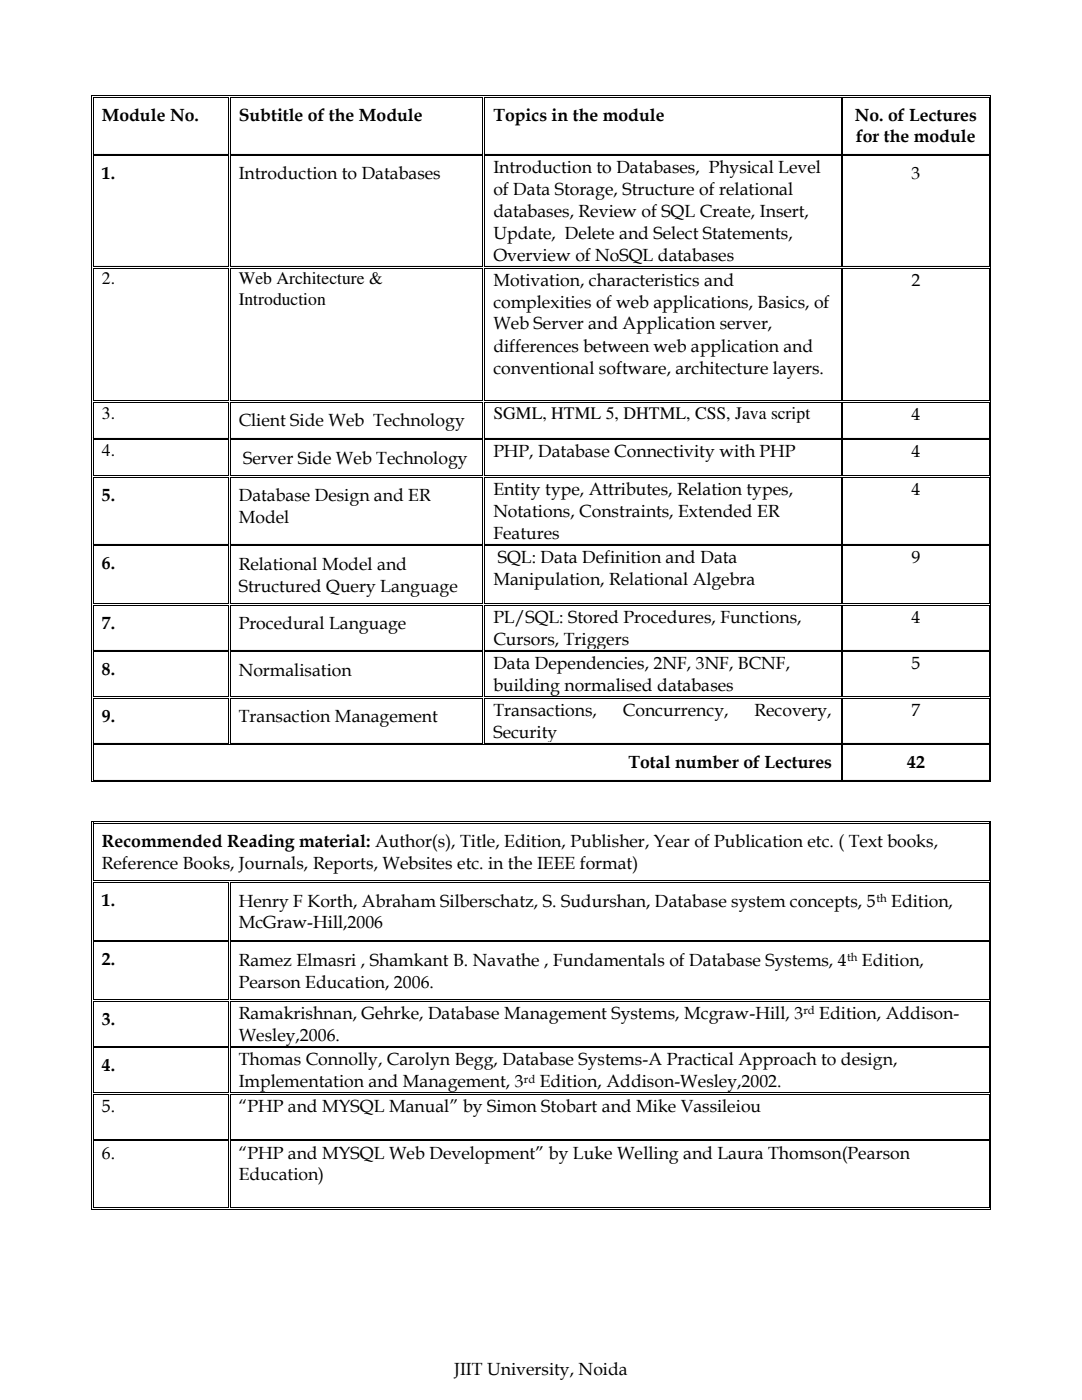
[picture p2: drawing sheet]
<svg xmlns="http://www.w3.org/2000/svg" width="216mm" height="279mm" viewBox="0 0 216 279" stroke-linecap="round" stroke-linejoin="round" font-family="sans-serif">
<defs><g id="words">
<g font-size="3.5">
<text x="20.3" y="24.2">Module No.</text>
<text x="47.6" y="24.2">Subtitle of the Module</text>
<text x="98.4" y="24.2">Topics in the module</text>
<text x="170.6" y="24.2">No. of Lectures</text>
<text x="170.8" y="28.4">for the module</text>
<text x="20.3" y="35.7">1.</text>
<text x="47.6" y="35.8">Introduction to Databases</text>
<text x="98.4" y="34.6">Introduction to Databases, Physical Level</text>
<text x="181.9" y="35.8">3</text>
<text x="98.4" y="39">of Data Storage, Structure of relational</text>
<text x="98.4" y="43.3">databases, Review of SQL Create, Insert,</text>
<text x="98.4" y="47.7">Update, Delete and Select Statements,</text>
<text x="98.4" y="52.1">Overview of NoSQL databases</text>
<text x="20.3" y="56.8">2.</text>
<text x="47.6" y="56.8">Web Architecture &amp;</text>
<text x="98.4" y="57">Motivation, characteristics and</text>
<text x="181.9" y="57">2</text>
<text x="47.6" y="60.8">Introduction</text>
<text x="98.4" y="61.4">complexities of web applications, Basics, of</text>
<text x="98.4" y="65.8">Web Server and Application server,</text>
<text x="98.4" y="70.2">differences between web application and</text>
<text x="98.4" y="74.6">conventional software, architecture layers.</text>
<text x="20.3" y="83.6">3.</text>
<text x="98.4" y="83.6">SGML, HTML 5, DHTML, CSS, Java script</text>
<text x="181.9" y="83.8">4</text>
<text x="47.6" y="85.1">Client Side Web Technology</text>
<text x="20.3" y="91.1">4.</text>
<text x="48.5" y="92.6">Server Side Web Technology</text>
<text x="98.4" y="91.3">PHP, Database Connectivity with PHP</text>
<text x="181.9" y="91.3">4</text>
<text x="20.3" y="99.9">5.</text>
<text x="47.6" y="100">Database Design and ER</text>
<text x="98.4" y="98.7">Entity type, Attributes, Relation types,</text>
<text x="181.9" y="98.7">4</text>
<text x="47.6" y="104.4">Model</text>
<text x="98.4" y="103.1">Notations, Constraints, Extended ER</text>
<text x="98.4" y="107.5">Features</text>
<text x="20.3" y="113.6">6.</text>
<text x="47.6" y="113.7">Relational Model and</text>
<text x="99.3" y="112.4">SQL: Data Definition and Data</text>
<text x="181.9" y="112.4">9</text>
<text x="47.6" y="118.1">Structured Query Language</text>
<text x="98.4" y="116.8">Manipulation, Relational Algebra</text>
<text x="20.3" y="125.5">7.</text>
<text x="47.6" y="125.5">Procedural Language</text>
<text x="98.4" y="124.3">PL/SQL: Stored Procedures, Functions,</text>
<text x="181.9" y="124.3">4</text>
<text x="98.4" y="128.7">Cursors, Triggers</text>
<text x="20.3" y="134.8">8.</text>
<text x="47.6" y="134.8">Normalisation</text>
<text x="98.4" y="133.6">Data Dependencies, 2NF, 3NF, BCNF,</text>
<text x="98.4" y="137.9">building normalised databases</text>
<text x="181.9" y="133.6">5</text>
<text x="98.4" y="142.9">Transactions,</text>
<text x="124.3" y="142.9">Concurrency,</text>
<text x="150.6" y="142.9">Recovery,</text>
<text x="181.9" y="142.9">7</text>
<text x="20.3" y="144">9.</text>
<text x="47.6" y="144.1">Transaction Management</text>
<text x="98.4" y="147.3">Security</text>
<text x="125.4" y="153.4">Total number of Lectures</text>
<text x="181" y="153.4">42</text>
<text x="20.3" y="169.1">Recommended Reading material: Author(s), Title, Edition, Publisher, Year of Publication etc. ( Text books,</text>
<text x="20.3" y="173.5">Reference Books, Journals, Reports, Websites etc. in the IEEE format)</text>
<text x="20.3" y="180.8">1.</text>
<text x="47.6" y="180.9">Henry F Korth, Abraham Silberschatz, S. Sudurshan, Database system concepts, 5</text>
<text x="47.6" y="185.3">McGraw-Hill,2006</text>
<text x="177.8" y="180.9">Edition,</text>
<text x="20.3" y="192.6">2.</text>
<text x="47.6" y="192.7">Ramez Elmasri , Shamkant B. Navathe , Fundamentals of Database Systems, 4</text>
<text x="47.6" y="197.1">Pearson Education, 2006.</text>
<text x="172" y="192.7">Edition,</text>
<text x="47.6" y="203.3">Ramakrishnan, Gehrke, Database Management Systems, Mcgraw-Hill, 3</text>
<text x="163.5" y="203.3">Edition, Addison-</text>
<text x="20.3" y="204.5">3.</text>
<text x="47.6" y="207.7">Wesley,2006.</text>
<text x="20.3" y="213.8">4.</text>
<text x="47.6" y="212.6">Thomas Connolly, Carolyn Begg, Database Systems-A Practical Approach to design,</text>
<text x="20.3" y="221.9">5.</text>
<text x="47.6" y="217">Implementation and Management, 3</text>
<text x="47.6" y="221.9">“PHP and MYSQL Manual” by Simon Stobart and Mike Vassileiou</text>
<text x="107.7" y="217">Edition, Addison-Wesley,2002.</text>
<text x="20.3" y="231.2">6.</text>
<text x="47.6" y="231.2">“PHP and MYSQL Web Development” by Luke Welling and Laura Thomson(Pearson</text>
<text x="47.6" y="235.6">Education)</text>
<text x="90.6" y="274.4">JIIT University, Noida</text>
</g>
<g font-size="2.3">
<text x="174.9" y="180">th</text>
<text x="169" y="191.8">th</text>
<text x="160.3" y="202.4">rd</text>
<text x="104.5" y="216.1">rd</text>
</g>
</g></defs>
<g fill="#000">
<path d="M18.2 19.1h.1v.5h-.1z" fill-rule="evenodd"/>
<path d="M18.2 19.1h.5v.1h-.5z" fill-rule="evenodd"/>
<path d="M18.5 19.4h.2v.2h-.2z" fill-rule="evenodd"/>
<path d="M18.5 19.4h.2v.2h-.2z" fill-rule="evenodd"/>
<path d="M45.5 19.6h.1z" fill-rule="evenodd"/>
<path d="M45.5 19.1h.5v.1h-.5z" fill-rule="evenodd"/>
<path d="M45.5 19.4h.1v.2h-.1z" fill-rule="evenodd"/>
<path d="M45.8 19.6h.2z" fill-rule="evenodd"/>
<path d="M45.8 19.4h.2v.2h-.2z" fill-rule="evenodd"/>
<path d="M96.3 19.6h.2z" fill-rule="evenodd"/>
<path d="M96.3 19.1h.5v.1h-.5z" fill-rule="evenodd"/>
<path d="M96.3 19.4h.2v.2h-.2z" fill-rule="evenodd"/>
<path d="M96.6 19.6h.2z" fill-rule="evenodd"/>
<path d="M96.6 19.4h.2v.2h-.2z" fill-rule="evenodd"/>
<path d="M167.8 19.6h.1z" fill-rule="evenodd"/>
<path d="M167.8 19.1h.5v.1h-.5z" fill-rule="evenodd"/>
<path d="M167.8 19.4h.1v.2h-.1z" fill-rule="evenodd"/>
<path d="M168.1 19.6h.2z" fill-rule="evenodd"/>
<path d="M168.1 19.4h.2v.2h-.2z" fill-rule="evenodd"/>
<path d="M197.3 19.1h.5v.1h-.5z" fill-rule="evenodd"/>
<path d="M197.3 19.4h.1v.2h-.1z" fill-rule="evenodd"/>
<path d="M197.3 19.4h.1v.2h-.1z" fill-rule="evenodd"/>
<path d="M197.6 19.1h.2v.5h-.2z" fill-rule="evenodd"/>
<path d="M18.2 31.2h.1z" fill-rule="evenodd"/>
<path d="M18.2 30.7h.1v.5h-.1z" fill-rule="evenodd"/>
<path d="M18.5 31.2h.2z" fill-rule="evenodd"/>
<path d="M18.5 30.7h.2v.1h-.2z" fill-rule="evenodd"/>
<path d="M18.5 31h.2v.2h-.2z" fill-rule="evenodd"/>
<path d="M45.5 31.2h.1z" fill-rule="evenodd"/>
<path d="M45.5 30.7h.1v.1h-.1z" fill-rule="evenodd"/>
<path d="M45.5 31h.1v.2h-.1z" fill-rule="evenodd"/>
<path d="M45.8 31.2h.2z" fill-rule="evenodd"/>
<path d="M45.8 30.7h.2v.1h-.2z" fill-rule="evenodd"/>
<path d="M45.8 31h.2v.2h-.2z" fill-rule="evenodd"/>
<path d="M96.3 31.2h.2z" fill-rule="evenodd"/>
<path d="M96.3 30.7h.2v.1h-.2z" fill-rule="evenodd"/>
<path d="M96.3 31h.2v.2h-.2z" fill-rule="evenodd"/>
<path d="M96.6 31.2h.2z" fill-rule="evenodd"/>
<path d="M96.6 30.7h.2v.1h-.2z" fill-rule="evenodd"/>
<path d="M96.6 31h.2v.2h-.2z" fill-rule="evenodd"/>
<path d="M167.8 31.2h.1z" fill-rule="evenodd"/>
<path d="M167.8 30.7h.1v.1h-.1z" fill-rule="evenodd"/>
<path d="M167.8 31h.1v.2h-.1z" fill-rule="evenodd"/>
<path d="M168.1 31.2h.2z" fill-rule="evenodd"/>
<path d="M168.1 30.7h.2v.1h-.2z" fill-rule="evenodd"/>
<path d="M168.1 31h.2v.2h-.2z" fill-rule="evenodd"/>
<path d="M197.3 31.2h.1z" fill-rule="evenodd"/>
<path d="M197.3 30.7h.1v.1h-.1z" fill-rule="evenodd"/>
<path d="M197.3 31h.1v.2h-.1z" fill-rule="evenodd"/>
<path d="M197.6 31.2h.2z" fill-rule="evenodd"/>
<path d="M197.6 30.7h.2v.5h-.2z" fill-rule="evenodd"/>
<path d="M18.2 53.6h.1z" fill-rule="evenodd"/>
<path d="M18.2 53.1h.1v.5h-.1z" fill-rule="evenodd"/>
<path d="M18.5 53.6h.2z" fill-rule="evenodd"/>
<path d="M18.5 53.1h.2v.2h-.2z" fill-rule="evenodd"/>
<path d="M18.5 53.4h.2v.2h-.2z" fill-rule="evenodd"/>
<path d="M45.5 53.6h.1z" fill-rule="evenodd"/>
<path d="M45.5 53.1h.1v.2h-.1z" fill-rule="evenodd"/>
<path d="M45.5 53.4h.1v.2h-.1z" fill-rule="evenodd"/>
<path d="M45.8 53.6h.2z" fill-rule="evenodd"/>
<path d="M45.8 53.1h.2v.2h-.2z" fill-rule="evenodd"/>
<path d="M45.8 53.4h.2v.2h-.2z" fill-rule="evenodd"/>
<path d="M96.3 53.6h.2z" fill-rule="evenodd"/>
<path d="M96.3 53.1h.2v.2h-.2z" fill-rule="evenodd"/>
<path d="M96.3 53.4h.2v.2h-.2z" fill-rule="evenodd"/>
<path d="M96.6 53.6h.2z" fill-rule="evenodd"/>
<path d="M96.6 53.1h.2v.2h-.2z" fill-rule="evenodd"/>
<path d="M96.6 53.4h.2v.2h-.2z" fill-rule="evenodd"/>
<path d="M167.8 53.6h.1z" fill-rule="evenodd"/>
<path d="M167.8 53.1h.1v.2h-.1z" fill-rule="evenodd"/>
<path d="M167.8 53.4h.1v.2h-.1z" fill-rule="evenodd"/>
<path d="M168.1 53.6h.2z" fill-rule="evenodd"/>
<path d="M168.1 53.1h.2v.2h-.2z" fill-rule="evenodd"/>
<path d="M168.1 53.4h.2v.2h-.2z" fill-rule="evenodd"/>
<path d="M197.3 53.6h.1z" fill-rule="evenodd"/>
<path d="M197.3 53.1h.1v.2h-.1z" fill-rule="evenodd"/>
<path d="M197.3 53.4h.1v.2h-.1z" fill-rule="evenodd"/>
<path d="M197.6 53.6h.2z" fill-rule="evenodd"/>
<path d="M197.6 53.1h.2v.5h-.2z" fill-rule="evenodd"/>
<path d="M18.2 80.4l.1 .1z" fill-rule="evenodd"/>
<path d="M18.2 79.9h.1v.5h-.1z" fill-rule="evenodd"/>
<path d="M18.2 87.9h.1z" fill-rule="evenodd"/>
<path d="M18.2 87.4h.1v.5h-.1z" fill-rule="evenodd"/>
<path d="M18.2 95.4h.1z" fill-rule="evenodd"/>
<path d="M18.2 94.8h.1v.6h-.1z" fill-rule="evenodd"/>
<path d="M18.5 80.4l.2 .1z" fill-rule="evenodd"/>
<path d="M18.5 79.9h.2v.2h-.2z" fill-rule="evenodd"/>
<path d="M18.5 80.3h.2v.1h-.2z" fill-rule="evenodd"/>
<path d="M18.5 87.9h.2z" fill-rule="evenodd"/>
<path d="M18.5 87.4h.2v.2h-.2z" fill-rule="evenodd"/>
<path d="M18.5 87.7h.2v.2h-.2z" fill-rule="evenodd"/>
<path d="M18.5 95.4h.2z" fill-rule="evenodd"/>
<path d="M18.5 94.8h.2v.2h-.2z" fill-rule="evenodd"/>
<path d="M18.5 95.2h.2v.2h-.2z" fill-rule="evenodd"/>
<path d="M45.5 80.4l.1 .1z" fill-rule="evenodd"/>
<path d="M45.5 79.9h.1v.2h-.1z" fill-rule="evenodd"/>
<path d="M45.5 80.3h.1v.1h-.1z" fill-rule="evenodd"/>
<path d="M45.5 87.9h.1z" fill-rule="evenodd"/>
<path d="M45.5 87.4h.1v.2h-.1z" fill-rule="evenodd"/>
<path d="M45.5 87.7h.1v.2h-.1z" fill-rule="evenodd"/>
<path d="M45.5 95.4h.1z" fill-rule="evenodd"/>
<path d="M45.5 94.8h.1v.2h-.1z" fill-rule="evenodd"/>
<path d="M45.5 95.2h.1v.2h-.1z" fill-rule="evenodd"/>
<path d="M45.8 80.4l.2 .1z" fill-rule="evenodd"/>
<path d="M45.8 79.9h.2v.2h-.2z" fill-rule="evenodd"/>
<path d="M45.8 80.3h.2v.1h-.2z" fill-rule="evenodd"/>
<path d="M45.8 87.9h.2z" fill-rule="evenodd"/>
<path d="M45.8 87.4h.2v.2h-.2z" fill-rule="evenodd"/>
<path d="M45.8 87.7h.2v.2h-.2z" fill-rule="evenodd"/>
<path d="M45.8 95.4h.2z" fill-rule="evenodd"/>
<path d="M45.8 94.8h.2v.2h-.2z" fill-rule="evenodd"/>
<path d="M45.8 95.2h.2v.2h-.2z" fill-rule="evenodd"/>
<path d="M96.3 80.4l.2 .1z" fill-rule="evenodd"/>
<path d="M96.3 79.9h.2v.2h-.2z" fill-rule="evenodd"/>
<path d="M96.3 80.3h.2v.1h-.2z" fill-rule="evenodd"/>
<path d="M96.3 87.9h.2z" fill-rule="evenodd"/>
<path d="M96.3 87.4h.2v.2h-.2z" fill-rule="evenodd"/>
<path d="M96.3 87.7h.2v.2h-.2z" fill-rule="evenodd"/>
<path d="M96.3 95.4h.2z" fill-rule="evenodd"/>
<path d="M96.3 94.8h.2v.2h-.2z" fill-rule="evenodd"/>
<path d="M96.3 95.2h.2v.2h-.2z" fill-rule="evenodd"/>
<path d="M96.6 80.4l.2 .1z" fill-rule="evenodd"/>
<path d="M96.6 79.9h.2v.2h-.2z" fill-rule="evenodd"/>
<path d="M96.6 80.3h.2v.1h-.2z" fill-rule="evenodd"/>
<path d="M96.6 87.9h.2z" fill-rule="evenodd"/>
<path d="M96.6 87.4h.2v.2h-.2z" fill-rule="evenodd"/>
<path d="M96.6 87.7h.2v.2h-.2z" fill-rule="evenodd"/>
<path d="M96.6 95.4h.2z" fill-rule="evenodd"/>
<path d="M96.6 94.8h.2v.2h-.2z" fill-rule="evenodd"/>
<path d="M96.6 95.2h.2v.2h-.2z" fill-rule="evenodd"/>
<path d="M167.8 80.4l.1 .1z" fill-rule="evenodd"/>
<path d="M167.8 79.9h.1v.2h-.1z" fill-rule="evenodd"/>
<path d="M167.8 80.3h.1v.1h-.1z" fill-rule="evenodd"/>
<path d="M167.8 87.9h.1z" fill-rule="evenodd"/>
<path d="M167.8 87.4h.1v.2h-.1z" fill-rule="evenodd"/>
<path d="M167.8 87.7h.1v.2h-.1z" fill-rule="evenodd"/>
<path d="M167.8 95.4h.1z" fill-rule="evenodd"/>
<path d="M167.8 94.8h.1v.2h-.1z" fill-rule="evenodd"/>
<path d="M167.8 95.2h.1v.2h-.1z" fill-rule="evenodd"/>
<path d="M168.1 80.4l.2 .1z" fill-rule="evenodd"/>
<path d="M168.1 79.9h.2v.2h-.2z" fill-rule="evenodd"/>
<path d="M168.1 80.3h.2v.1h-.2z" fill-rule="evenodd"/>
<path d="M168.1 87.9h.2z" fill-rule="evenodd"/>
<path d="M168.1 87.4h.2v.2h-.2z" fill-rule="evenodd"/>
<path d="M168.1 87.7h.2v.2h-.2z" fill-rule="evenodd"/>
<path d="M168.1 95.4h.2z" fill-rule="evenodd"/>
<path d="M168.1 94.8h.2v.2h-.2z" fill-rule="evenodd"/>
<path d="M168.1 95.2h.2v.2h-.2z" fill-rule="evenodd"/>
<path d="M197.3 80.4l.1 .1z" fill-rule="evenodd"/>
<path d="M197.3 79.9h.1v.2h-.1z" fill-rule="evenodd"/>
<path d="M197.3 80.3h.1v.1h-.1z" fill-rule="evenodd"/>
<path d="M197.3 87.9h.1z" fill-rule="evenodd"/>
<path d="M197.3 87.4h.1v.2h-.1z" fill-rule="evenodd"/>
<path d="M197.3 87.7h.1v.2h-.1z" fill-rule="evenodd"/>
<path d="M197.3 95.4h.1z" fill-rule="evenodd"/>
<path d="M197.3 94.8h.1v.2h-.1z" fill-rule="evenodd"/>
<path d="M197.3 95.2h.1v.2h-.1z" fill-rule="evenodd"/>
<path d="M197.6 80.4l.2 .1z" fill-rule="evenodd"/>
<path d="M197.6 79.9h.2v.5h-.2z" fill-rule="evenodd"/>
<path d="M197.6 87.9h.2z" fill-rule="evenodd"/>
<path d="M197.6 87.4h.2v.5h-.2z" fill-rule="evenodd"/>
<path d="M197.6 95.4h.2z" fill-rule="evenodd"/>
<path d="M197.6 94.8h.2v.6h-.2z" fill-rule="evenodd"/>
<path d="M18.2 109l.1 .1z" fill-rule="evenodd"/>
<path d="M18.2 108.5h.1v.5h-.1z" fill-rule="evenodd"/>
<path d="M18.5 109l.2 .1z" fill-rule="evenodd"/>
<path d="M18.5 108.5h.2v.2h-.2z" fill-rule="evenodd"/>
<path d="M18.5 108.9h.2v.1h-.2z" fill-rule="evenodd"/>
<path d="M45.5 109l.1 .1z" fill-rule="evenodd"/>
<path d="M45.5 108.5h.1v.2h-.1z" fill-rule="evenodd"/>
<path d="M45.5 108.9h.1v.1h-.1z" fill-rule="evenodd"/>
<path d="M45.8 109l.2 .1z" fill-rule="evenodd"/>
<path d="M45.8 108.5h.2v.2h-.2z" fill-rule="evenodd"/>
<path d="M45.8 108.9h.2v.1h-.2z" fill-rule="evenodd"/>
<path d="M96.3 109l.2 .1z" fill-rule="evenodd"/>
<path d="M96.3 108.5h.2v.2h-.2z" fill-rule="evenodd"/>
<path d="M96.3 108.9h.2v.1h-.2z" fill-rule="evenodd"/>
<path d="M96.6 109l.2 .1z" fill-rule="evenodd"/>
<path d="M96.6 108.5h.2v.2h-.2z" fill-rule="evenodd"/>
<path d="M96.6 108.9h.2v.1h-.2z" fill-rule="evenodd"/>
<path d="M167.8 109l.1 .1z" fill-rule="evenodd"/>
<path d="M167.8 108.5h.1v.2h-.1z" fill-rule="evenodd"/>
<path d="M167.8 108.9h.1v.1h-.1z" fill-rule="evenodd"/>
<path d="M168.1 109l.2 .1z" fill-rule="evenodd"/>
<path d="M168.1 108.5h.2v.2h-.2z" fill-rule="evenodd"/>
<path d="M168.1 108.9h.2v.1h-.2z" fill-rule="evenodd"/>
<path d="M197.3 109l.1 .1z" fill-rule="evenodd"/>
<path d="M197.3 108.5h.1v.2h-.1z" fill-rule="evenodd"/>
<path d="M197.3 108.9h.1v.1h-.1z" fill-rule="evenodd"/>
<path d="M197.6 109l.2 .1z" fill-rule="evenodd"/>
<path d="M197.6 108.5h.2v.5h-.2z" fill-rule="evenodd"/>
<path d="M18.2 120.9h.1z" fill-rule="evenodd"/>
<path d="M18.2 120.4h.1v.5h-.1z" fill-rule="evenodd"/>
<path d="M18.2 130.2h.1z" fill-rule="evenodd"/>
<path d="M18.2 129.6h.1v.6h-.1z" fill-rule="evenodd"/>
<path d="M18.2 139.5h.1z" fill-rule="evenodd"/>
<path d="M18.2 139h.1v.5h-.1z" fill-rule="evenodd"/>
<path d="M18.5 120.9h.2z" fill-rule="evenodd"/>
<path d="M18.5 120.4h.2v.1h-.2z" fill-rule="evenodd"/>
<path d="M18.5 120.7h.2v.2h-.2z" fill-rule="evenodd"/>
<path d="M18.5 130.2h.2z" fill-rule="evenodd"/>
<path d="M18.5 129.6h.2v.2h-.2z" fill-rule="evenodd"/>
<path d="M18.5 130h.2v.2h-.2z" fill-rule="evenodd"/>
<path d="M18.5 139.5h.2z" fill-rule="evenodd"/>
<path d="M18.5 139h.2v.1h-.2z" fill-rule="evenodd"/>
<path d="M18.5 139.3h.2v.2h-.2z" fill-rule="evenodd"/>
<path d="M45.5 120.9h.1z" fill-rule="evenodd"/>
<path d="M45.5 120.4h.1v.1h-.1z" fill-rule="evenodd"/>
<path d="M45.5 120.7h.1v.2h-.1z" fill-rule="evenodd"/>
<path d="M45.5 130.2h.1z" fill-rule="evenodd"/>
<path d="M45.5 129.6h.1v.2h-.1z" fill-rule="evenodd"/>
<path d="M45.5 130h.1v.2h-.1z" fill-rule="evenodd"/>
<path d="M45.5 139.5h.1z" fill-rule="evenodd"/>
<path d="M45.5 139h.1v.1h-.1z" fill-rule="evenodd"/>
<path d="M45.5 139.3h.1v.2h-.1z" fill-rule="evenodd"/>
<path d="M45.8 120.9h.2z" fill-rule="evenodd"/>
<path d="M45.8 120.4h.2v.1h-.2z" fill-rule="evenodd"/>
<path d="M45.8 120.7h.2v.2h-.2z" fill-rule="evenodd"/>
<path d="M45.8 130.2h.2z" fill-rule="evenodd"/>
<path d="M45.8 129.6h.2v.2h-.2z" fill-rule="evenodd"/>
<path d="M45.8 130h.2v.2h-.2z" fill-rule="evenodd"/>
<path d="M45.8 139.5h.2z" fill-rule="evenodd"/>
<path d="M45.8 139h.2v.1h-.2z" fill-rule="evenodd"/>
<path d="M45.8 139.3h.2v.2h-.2z" fill-rule="evenodd"/>
<path d="M96.3 120.9h.2z" fill-rule="evenodd"/>
<path d="M96.3 120.4h.2v.1h-.2z" fill-rule="evenodd"/>
<path d="M96.3 120.7h.2v.2h-.2z" fill-rule="evenodd"/>
<path d="M96.3 130.2h.2z" fill-rule="evenodd"/>
<path d="M96.3 129.6h.2v.2h-.2z" fill-rule="evenodd"/>
<path d="M96.3 130h.2v.2h-.2z" fill-rule="evenodd"/>
<path d="M96.3 139.5h.2z" fill-rule="evenodd"/>
<path d="M96.3 139h.2v.1h-.2z" fill-rule="evenodd"/>
<path d="M96.3 139.3h.2v.2h-.2z" fill-rule="evenodd"/>
<path d="M96.6 120.9h.2z" fill-rule="evenodd"/>
<path d="M96.6 120.4h.2v.1h-.2z" fill-rule="evenodd"/>
<path d="M96.6 120.7h.2v.2h-.2z" fill-rule="evenodd"/>
<path d="M96.6 130.2h.2z" fill-rule="evenodd"/>
<path d="M96.6 129.6h.2v.2h-.2z" fill-rule="evenodd"/>
<path d="M96.6 130h.2v.2h-.2z" fill-rule="evenodd"/>
<path d="M96.6 139.5h.2z" fill-rule="evenodd"/>
<path d="M96.6 139h.2v.1h-.2z" fill-rule="evenodd"/>
<path d="M96.6 139.3h.2v.2h-.2z" fill-rule="evenodd"/>
<path d="M167.8 120.9h.1z" fill-rule="evenodd"/>
<path d="M167.8 120.4h.1v.1h-.1z" fill-rule="evenodd"/>
<path d="M167.8 120.7h.1v.2h-.1z" fill-rule="evenodd"/>
<path d="M167.8 130.2h.1z" fill-rule="evenodd"/>
<path d="M167.8 129.6h.1v.2h-.1z" fill-rule="evenodd"/>
<path d="M167.8 130h.1v.2h-.1z" fill-rule="evenodd"/>
<path d="M167.8 139.5h.1z" fill-rule="evenodd"/>
<path d="M167.8 139h.1v.1h-.1z" fill-rule="evenodd"/>
<path d="M167.8 139.3h.1v.2h-.1z" fill-rule="evenodd"/>
<path d="M168.1 120.9h.2z" fill-rule="evenodd"/>
<path d="M168.1 120.4h.2v.1h-.2z" fill-rule="evenodd"/>
<path d="M168.1 120.7h.2v.2h-.2z" fill-rule="evenodd"/>
<path d="M168.1 130.2h.2z" fill-rule="evenodd"/>
<path d="M168.1 129.6h.2v.2h-.2z" fill-rule="evenodd"/>
<path d="M168.1 130h.2v.2h-.2z" fill-rule="evenodd"/>
<path d="M168.1 139.5h.2z" fill-rule="evenodd"/>
<path d="M168.1 139h.2v.1h-.2z" fill-rule="evenodd"/>
<path d="M168.1 139.3h.2v.2h-.2z" fill-rule="evenodd"/>
<path d="M197.3 120.9h.1z" fill-rule="evenodd"/>
<path d="M197.3 120.4h.1v.1h-.1z" fill-rule="evenodd"/>
<path d="M197.3 120.7h.1v.2h-.1z" fill-rule="evenodd"/>
<path d="M197.3 130.2h.1z" fill-rule="evenodd"/>
<path d="M197.3 129.6h.1v.2h-.1z" fill-rule="evenodd"/>
<path d="M197.3 130h.1v.2h-.1z" fill-rule="evenodd"/>
<path d="M197.3 139.5h.1z" fill-rule="evenodd"/>
<path d="M197.3 139h.1v.1h-.1z" fill-rule="evenodd"/>
<path d="M197.3 139.3h.1v.2h-.1z" fill-rule="evenodd"/>
<path d="M197.6 120.9h.2z" fill-rule="evenodd"/>
<path d="M197.6 120.4h.2v.5h-.2z" fill-rule="evenodd"/>
<path d="M197.6 130.2h.2z" fill-rule="evenodd"/>
<path d="M197.6 129.6h.2v.6h-.2z" fill-rule="evenodd"/>
<path d="M197.6 139.5h.2z" fill-rule="evenodd"/>
<path d="M197.6 139h.2v.5h-.2z" fill-rule="evenodd"/>
<path d="M18.2 148.7l.1 .1z" fill-rule="evenodd"/>
<path d="M18.2 148.2h.1v.5h-.1z" fill-rule="evenodd"/>
<path d="M18.2 155.6h.1v.5h-.1z" fill-rule="evenodd"/>
<path d="M18.2 155.9h.5v.2h-.5z" fill-rule="evenodd"/>
<path d="M18.5 148.7l.2 .1z" fill-rule="evenodd"/>
<path d="M18.5 148.2h.2v.2h-.2z" fill-rule="evenodd"/>
<path d="M18.5 148.6h.2v.1h-.2z" fill-rule="evenodd"/>
<path d="M18.5 155.6h.2v.2h-.2z" fill-rule="evenodd"/>
<path d="M18.5 155.6h.2v.2h-.2z" fill-rule="evenodd"/>
<path d="M45.5 148.2h.1v.2h-.1z" fill-rule="evenodd"/>
<path d="M45.5 148.6h.5v.1h-.5z" fill-rule="evenodd"/>
<path d="M45.8 148.2h.2v.2h-.2z" fill-rule="evenodd"/>
<path d="M96.3 148.2h.2v.2h-.2z" fill-rule="evenodd"/>
<path d="M96.3 148.6h.5v.1h-.5z" fill-rule="evenodd"/>
<path d="M96.6 148.2h.2v.2h-.2z" fill-rule="evenodd"/>
<path d="M167.8 148.7l.1 .1z" fill-rule="evenodd"/>
<path d="M167.8 148.2h.1v.2h-.1z" fill-rule="evenodd"/>
<path d="M167.8 148.6h.1v.1h-.1z" fill-rule="evenodd"/>
<path d="M167.8 155.6h.1v.2h-.1z" fill-rule="evenodd"/>
<path d="M167.8 155.9h.5v.2h-.5z" fill-rule="evenodd"/>
<path d="M168.1 148.7l.2 .1z" fill-rule="evenodd"/>
<path d="M168.1 148.2h.2v.2h-.2z" fill-rule="evenodd"/>
<path d="M168.1 148.6h.2v.1h-.2z" fill-rule="evenodd"/>
<path d="M168.1 155.6h.2v.2h-.2z" fill-rule="evenodd"/>
<path d="M197.3 148.7l.1 .1z" fill-rule="evenodd"/>
<path d="M197.3 148.2h.1v.2h-.1z" fill-rule="evenodd"/>
<path d="M197.3 148.6h.1v.1h-.1z" fill-rule="evenodd"/>
<path d="M197.3 155.9h.5v.2h-.5z" fill-rule="evenodd"/>
<path d="M197.3 155.6h.1v.2h-.1z" fill-rule="evenodd"/>
<path d="M197.3 155.6h.1v.2h-.1z" fill-rule="evenodd"/>
<path d="M197.6 148.7l.2 .1z" fill-rule="evenodd"/>
<path d="M197.6 148.2h.2v.5h-.2z" fill-rule="evenodd"/>
<path d="M197.6 155.6h.2v.5h-.2z" fill-rule="evenodd"/>
<path d="M18.2 163.9h.1v.5h-.1z" fill-rule="evenodd"/>
<path d="M18.2 163.9h.5v.1h-.5z" fill-rule="evenodd"/>
<path d="M18.2 176.2l.1 .1z" fill-rule="evenodd"/>
<path d="M18.2 175.7h.1v.5h-.1z" fill-rule="evenodd"/>
<path d="M18.5 164.2h.2v.2h-.2z" fill-rule="evenodd"/>
<path d="M18.5 164.2h.2v.2h-.2z" fill-rule="evenodd"/>
<path d="M18.5 176.2l.2 .1z" fill-rule="evenodd"/>
<path d="M18.5 175.7h.2v.2h-.2z" fill-rule="evenodd"/>
<path d="M18.5 176h.2v.2h-.2z" fill-rule="evenodd"/>
<path d="M45.5 176.2l.1 .1z" fill-rule="evenodd"/>
<path d="M45.5 175.7h.5v.2h-.5z" fill-rule="evenodd"/>
<path d="M45.5 176h.1v.2h-.1z" fill-rule="evenodd"/>
<path d="M45.8 176.2l.2 .1z" fill-rule="evenodd"/>
<path d="M45.8 176h.2v.2h-.2z" fill-rule="evenodd"/>
<path d="M197.3 163.9h.5v.1h-.5z" fill-rule="evenodd"/>
<path d="M197.3 164.2h.1v.2h-.1z" fill-rule="evenodd"/>
<path d="M197.3 164.2h.1v.2h-.1z" fill-rule="evenodd"/>
<path d="M197.3 176.2l.1 .1z" fill-rule="evenodd"/>
<path d="M197.3 175.7h.1v.2h-.1z" fill-rule="evenodd"/>
<path d="M197.3 176h.1v.2h-.1z" fill-rule="evenodd"/>
<path d="M197.6 163.9h.2v.5h-.2z" fill-rule="evenodd"/>
<path d="M197.6 176.2l.2 .1z" fill-rule="evenodd"/>
<path d="M197.6 175.7h.2v.5h-.2z" fill-rule="evenodd"/>
<path d="M18.2 188.1h.1z" fill-rule="evenodd"/>
<path d="M18.2 187.6h.1v.5h-.1z" fill-rule="evenodd"/>
<path d="M18.2 199.9h.1z" fill-rule="evenodd"/>
<path d="M18.2 199.4h.1v.5h-.1z" fill-rule="evenodd"/>
<path d="M18.5 188.1h.2z" fill-rule="evenodd"/>
<path d="M18.5 187.6h.2v.1h-.2z" fill-rule="evenodd"/>
<path d="M18.5 187.9h.2v.2h-.2z" fill-rule="evenodd"/>
<path d="M18.5 199.9h.2z" fill-rule="evenodd"/>
<path d="M18.5 199.4h.2v.1h-.2z" fill-rule="evenodd"/>
<path d="M18.5 199.7h.2v.2h-.2z" fill-rule="evenodd"/>
<path d="M45.5 188.1h.1z" fill-rule="evenodd"/>
<path d="M45.5 187.6h.1v.1h-.1z" fill-rule="evenodd"/>
<path d="M45.5 187.9h.1v.2h-.1z" fill-rule="evenodd"/>
<path d="M45.5 199.9h.1z" fill-rule="evenodd"/>
<path d="M45.5 199.4h.1v.1h-.1z" fill-rule="evenodd"/>
<path d="M45.5 199.7h.1v.2h-.1z" fill-rule="evenodd"/>
<path d="M45.8 188.1h.2z" fill-rule="evenodd"/>
<path d="M45.8 187.6h.2v.1h-.2z" fill-rule="evenodd"/>
<path d="M45.8 187.9h.2v.2h-.2z" fill-rule="evenodd"/>
<path d="M45.8 199.9h.2z" fill-rule="evenodd"/>
<path d="M45.8 199.4h.2v.1h-.2z" fill-rule="evenodd"/>
<path d="M45.8 199.7h.2v.2h-.2z" fill-rule="evenodd"/>
<path d="M197.3 188.1h.1z" fill-rule="evenodd"/>
<path d="M197.3 187.6h.1v.1h-.1z" fill-rule="evenodd"/>
<path d="M197.3 187.9h.1v.2h-.1z" fill-rule="evenodd"/>
<path d="M197.3 199.9h.1z" fill-rule="evenodd"/>
<path d="M197.3 199.4h.1v.1h-.1z" fill-rule="evenodd"/>
<path d="M197.3 199.7h.1v.2h-.1z" fill-rule="evenodd"/>
<path d="M197.6 188.1h.2z" fill-rule="evenodd"/>
<path d="M197.6 187.6h.2v.5h-.2z" fill-rule="evenodd"/>
<path d="M197.6 199.9h.2z" fill-rule="evenodd"/>
<path d="M197.6 199.4h.2v.5h-.2z" fill-rule="evenodd"/>
<path d="M18.2 209.2h.1z" fill-rule="evenodd"/>
<path d="M18.2 208.7h.1v.5h-.1z" fill-rule="evenodd"/>
<path d="M18.2 218.5l.1 .1z" fill-rule="evenodd"/>
<path d="M18.2 218h.1v.5h-.1z" fill-rule="evenodd"/>
<path d="M18.5 209.2h.2z" fill-rule="evenodd"/>
<path d="M18.5 208.7h.2v.2h-.2z" fill-rule="evenodd"/>
<path d="M18.5 209h.2v.2h-.2z" fill-rule="evenodd"/>
<path d="M18.5 218.5l.2 .1z" fill-rule="evenodd"/>
<path d="M18.5 218h.2v.2h-.2z" fill-rule="evenodd"/>
<path d="M18.5 218.3h.2v.2h-.2z" fill-rule="evenodd"/>
<path d="M45.5 209.2h.1z" fill-rule="evenodd"/>
<path d="M45.5 208.7h.1v.2h-.1z" fill-rule="evenodd"/>
<path d="M45.5 209h.1v.2h-.1z" fill-rule="evenodd"/>
<path d="M45.5 218.5l.1 .1z" fill-rule="evenodd"/>
<path d="M45.5 218h.1v.2h-.1z" fill-rule="evenodd"/>
<path d="M45.5 218.3h.1v.2h-.1z" fill-rule="evenodd"/>
<path d="M45.8 209.2h.2z" fill-rule="evenodd"/>
<path d="M45.8 208.7h.2v.2h-.2z" fill-rule="evenodd"/>
<path d="M45.8 209h.2v.2h-.2z" fill-rule="evenodd"/>
<path d="M45.8 218.5l.2 .1z" fill-rule="evenodd"/>
<path d="M45.8 218h.2v.2h-.2z" fill-rule="evenodd"/>
<path d="M45.8 218.3h.2v.2h-.2z" fill-rule="evenodd"/>
<path d="M197.3 209.2h.1z" fill-rule="evenodd"/>
<path d="M197.3 208.7h.1v.2h-.1z" fill-rule="evenodd"/>
<path d="M197.3 209h.1v.2h-.1z" fill-rule="evenodd"/>
<path d="M197.3 218.5l.1 .1z" fill-rule="evenodd"/>
<path d="M197.3 218h.1v.2h-.1z" fill-rule="evenodd"/>
<path d="M197.3 218.3h.1v.2h-.1z" fill-rule="evenodd"/>
<path d="M197.6 209.2h.2z" fill-rule="evenodd"/>
<path d="M197.6 208.7h.2v.5h-.2z" fill-rule="evenodd"/>
<path d="M197.6 218.5l.2 .1z" fill-rule="evenodd"/>
<path d="M197.6 218h.2v.5h-.2z" fill-rule="evenodd"/>
<path d="M18.2 227.8h.1z" fill-rule="evenodd"/>
<path d="M18.2 227.3h.1v.5h-.1z" fill-rule="evenodd"/>
<path d="M18.5 227.8h.2z" fill-rule="evenodd"/>
<path d="M18.5 227.3h.2v.2h-.2z" fill-rule="evenodd"/>
<path d="M18.5 227.6h.2v.2h-.2z" fill-rule="evenodd"/>
<path d="M45.5 227.8h.1z" fill-rule="evenodd"/>
<path d="M45.5 227.3h.1v.2h-.1z" fill-rule="evenodd"/>
<path d="M45.5 227.6h.1v.2h-.1z" fill-rule="evenodd"/>
<path d="M45.8 227.8h.2z" fill-rule="evenodd"/>
<path d="M45.8 227.3h.2v.2h-.2z" fill-rule="evenodd"/>
<path d="M45.8 227.6h.2v.2h-.2z" fill-rule="evenodd"/>
<path d="M197.3 227.8h.1z" fill-rule="evenodd"/>
<path d="M197.3 227.3h.1v.2h-.1z" fill-rule="evenodd"/>
<path d="M197.3 227.6h.1v.2h-.1z" fill-rule="evenodd"/>
<path d="M197.6 227.8h.2z" fill-rule="evenodd"/>
<path d="M197.6 227.3h.2v.5h-.2z" fill-rule="evenodd"/>
<path d="M18.2 241h.1v.5h-.1z" fill-rule="evenodd"/>
<path d="M18.2 241.3h.5v.2h-.5z" fill-rule="evenodd"/>
<path d="M18.5 241h.2v.2h-.2z" fill-rule="evenodd"/>
<path d="M18.5 241h.2v.2h-.2z" fill-rule="evenodd"/>
<path d="M45.5 241h.1v.2h-.1z" fill-rule="evenodd"/>
<path d="M45.5 241.3h.5v.2h-.5z" fill-rule="evenodd"/>
<path d="M45.8 241h.2v.2h-.2z" fill-rule="evenodd"/>
<path d="M197.3 241.3h.5v.2h-.5z" fill-rule="evenodd"/>
<path d="M197.3 241h.1v.2h-.1z" fill-rule="evenodd"/>
<path d="M197.3 241h.1v.2h-.1z" fill-rule="evenodd"/>
<path d="M197.6 241h.2v.5h-.2z" fill-rule="evenodd"/>
</g>
<g fill="none" stroke="#000" stroke-width=".2">
<path d="M18.2 19.6v11.1M18.6 19.6v11.1M18.7 19.1h26.8M18.7 19.5h26.8M45.6 19.6v11.1M45.9 19.6v11.1M46 19.1h50.3M46 19.5h50.3M96.4 19.6v11.1M96.7 19.6v11.1M96.8 19.1h71M96.8 19.5h71"/>
<path d="M167.8 19.6v11.1M168.2 19.6v11.1M168.3 19.1h29M168.3 19.5h29M197.4 19.6v11.1M197.7 19.6v11.1M18.2 31.2v21.9M18.6 31.2v21.9M18.7 30.7h26.8M18.7 31.1h26.8M45.6 31.2v21.9M45.9 31.2v21.9"/>
<path d="M46 30.7h50.3M46 31.1h50.3M96.4 31.2v21.9M96.7 31.2v21.9M96.8 30.7h71M96.8 31.1h71M167.8 31.2v21.9M168.2 31.2v21.9M168.3 30.7h29M168.3 31.1h29M197.4 31.2v21.9M197.7 31.2v21.9"/>
<path d="M18.2 53.6v26.3M18.6 53.6v26.3M18.7 53.2h26.8M18.7 53.5h26.8M45.6 53.6v26.3M45.9 53.6v26.3M46 53.2h50.3M46 53.5h50.3M96.4 53.6v26.3M96.7 53.6v26.3M96.8 53.2h71M96.8 53.5h71"/>
<path d="M167.8 53.6v26.3M168.2 53.6v26.3M168.3 53.2h29M168.3 53.5h29M197.4 53.6v26.3M197.7 53.6v26.3M18.2 80.5v6.9M18.2 87.9v6.9M18.2 95.4v13.1M18.6 80.5v6.9M18.6 87.9v6.9M18.6 95.4v13.1"/>
<path d="M18.7 80h26.8M18.7 80.4h26.8M18.7 87.5h26.8M18.7 87.8h26.8M18.7 94.9h26.8M18.7 95.3h26.8M45.6 80.5v6.9M45.6 87.9v6.9M45.6 95.4v13.1M45.9 80.5v6.9M45.9 87.9v6.9M45.9 95.4v13.1"/>
<path d="M46 80h50.3M46 80.4h50.3M46 87.5h50.3M46 87.8h50.3M46 94.9h50.3M46 95.3h50.3M96.4 80.5v6.9M96.4 87.9v6.9M96.4 95.4v13.1M96.7 80.5v6.9M96.7 87.9v6.9M96.7 95.4v13.1"/>
<path d="M96.8 80h71M96.8 80.4h71M96.8 87.5h71M96.8 87.8h71M96.8 94.9h71M96.8 95.3h71M167.8 80.5v6.9M167.8 87.9v6.9M167.8 95.4v13.1M168.2 80.5v6.9M168.2 87.9v6.9M168.2 95.4v13.1"/>
<path d="M168.3 80h29M168.3 80.4h29M168.3 87.5h29M168.3 87.8h29M168.3 94.9h29M168.3 95.3h29M197.4 80.5v6.9M197.4 87.9v6.9M197.4 95.4v13.1M197.7 80.5v6.9M197.7 87.9v6.9M197.7 95.4v13.1"/>
<path d="M18.2 109.1v11.3M18.6 109.1v11.3M18.7 108.6h26.8M18.7 108.9h26.8M45.6 109.1v11.3M45.9 109.1v11.3M46 108.6h50.3M46 108.9h50.3M96.4 109.1v11.3M96.7 109.1v11.3M96.8 108.6h71M96.8 108.9h71"/>
<path d="M167.8 109.1v11.3M168.2 109.1v11.3M168.3 108.6h29M168.3 108.9h29M197.4 109.1v11.3M197.7 109.1v11.3M18.2 120.9v8.7M18.2 130.2v8.8M18.2 139.5v8.7M18.6 120.9v8.7M18.6 130.2v8.8M18.6 139.5v8.7"/>
<path d="M18.7 120.5h26.8M18.7 120.8h26.8M18.7 129.7h26.8M18.7 130.1h26.8M18.7 139h26.8M18.7 139.4h26.8M45.6 120.9v8.7M45.6 130.2v8.8M45.6 139.5v8.7M45.9 120.9v8.7M45.9 130.2v8.8M45.9 139.5v8.7"/>
<path d="M46 120.5h50.3M46 120.8h50.3M46 129.7h50.3M46 130.1h50.3M46 139h50.3M46 139.4h50.3M96.4 120.9v8.7M96.4 130.2v8.8M96.4 139.5v8.7M96.7 120.9v8.7M96.7 130.2v8.8M96.7 139.5v8.7"/>
<path d="M96.8 120.5h71M96.8 120.8h71M96.8 129.7h71M96.8 130.1h71M96.8 139h71M96.8 139.4h71M167.8 120.9v8.7M167.8 130.2v8.8M167.8 139.5v8.7M168.2 120.9v8.7M168.2 130.2v8.8M168.2 139.5v8.7"/>
<path d="M168.3 120.5h29M168.3 120.8h29M168.3 129.7h29M168.3 130.1h29M168.3 139h29M168.3 139.4h29M197.4 120.9v8.7M197.4 130.2v8.8M197.4 139.5v8.7M197.7 120.9v8.7M197.7 130.2v8.8M197.7 139.5v8.7"/>
<path d="M18.2 148.8v6.8M18.6 148.8v6.8M18.7 148.3h26.8M18.7 148.7h26.8M18.7 156h149.1M18.7 155.7h149.1M46 148.3h50.3M46 148.7h50.3M96.8 148.3h71M96.8 148.7h71M167.8 148.8v6.8M168.2 148.8v6.8"/>
<path d="M168.3 148.3h29M168.3 148.7h29M168.3 156h29M168.3 155.7h29M197.4 148.8v6.8M197.7 148.8v6.8M18.2 164.4v11.3M18.2 176.3v11.3M18.6 164.4v11.3M18.6 176.3v11.3M18.7 163.9h178.6M18.7 164.3h178.6"/>
<path d="M18.7 175.8h26.8M18.7 176.1h26.8M45.6 176.3v11.3M45.9 176.3v11.3M46 175.8h151.3M46 176.1h151.3M197.4 164.4v11.3M197.4 176.3v11.3M197.7 164.4v11.3M197.7 176.3v11.3M18.2 188.1v11.3M18.2 199.9v8.8"/>
<path d="M18.6 188.1v11.3M18.6 199.9v8.8M18.7 187.6h26.8M18.7 188h26.8M18.7 199.5h26.8M18.7 199.8h26.8M45.6 188.1v11.3M45.6 199.9v8.8M45.9 188.1v11.3M45.9 199.9v8.8M46 187.6h151.3M46 188h151.3"/>
<path d="M46 199.5h151.3M46 199.8h151.3M197.4 188.1v11.3M197.4 199.9v8.8M197.7 188.1v11.3M197.7 199.9v8.8M18.2 209.2v8.8M18.2 218.6v8.7M18.6 209.2v8.8M18.6 218.6v8.7M18.7 208.8h26.8M18.7 209.1h26.8"/>
<path d="M18.7 218.1h26.8M18.7 218.4h26.8M45.6 209.2v8.8M45.6 218.6v8.7M45.9 209.2v8.8M45.9 218.6v8.7M46 208.8h151.3M46 209.1h151.3M46 218.1h151.3M46 218.4h151.3M197.4 209.2v8.8M197.4 218.6v8.7"/>
<path d="M197.7 209.2v8.8M197.7 218.6v8.7M18.2 227.8v13.2M18.6 227.8v13.2M18.7 227.4h26.8M18.7 227.7h26.8M45.6 227.8v13.2M45.9 227.8v13.2M46 227.4h151.3M46 227.7h151.3M197.4 227.8v13.2M197.7 227.8v13.2"/>
<path d="M18.7 241.4h26.8M18.7 241.1h26.8M46 241.4h151.3M46 241.1h151.3"/>
</g>
<path d="M18.4 30.6h179.1M18.4 53.1h179.1M18.4 79.9h179.1M18.4 87.4h179.1M18.4 94.8h179.1M18.4 108.5h179.1M18.4 120.4h179.1M18.4 129.6h179.1M18.4 138.9h179.1M18.4 148.2h179.1M18.4 155.6h179.1" fill="none" stroke="#f2f2f2" stroke-width=".2"/>
<use href="#words"/>
</svg>
